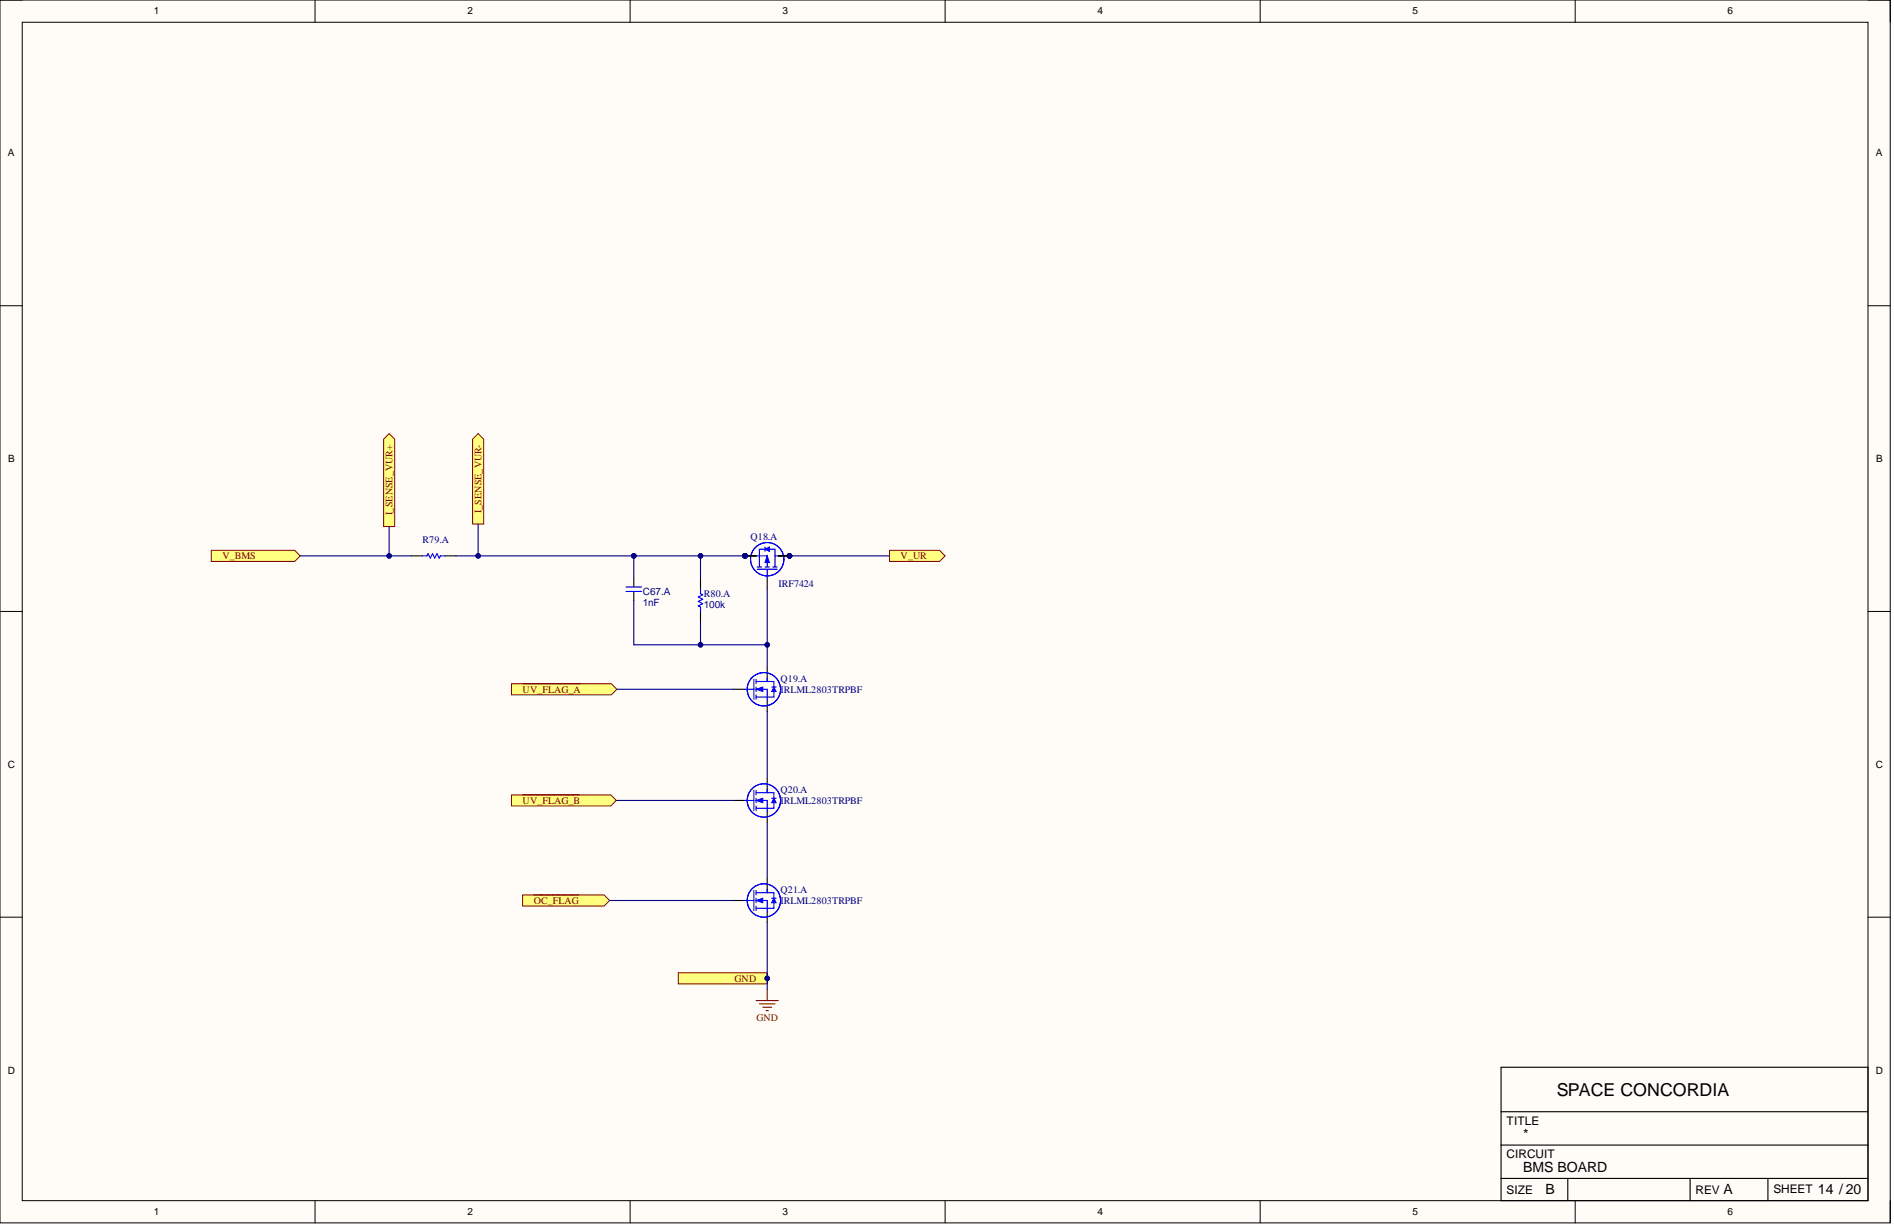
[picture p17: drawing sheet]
<svg xmlns="http://www.w3.org/2000/svg" width="431mm" height="279mm" viewBox="0 0 431 279" stroke-linecap="round" stroke-linejoin="round" font-family="sans-serif">
<defs><g id="words">
<text font-size="4.1" x="354.6" y="249.5">SPACE CONCORDIA</text>
<g font-size="3.2">
<text x="347" y="259.3">*</text>
<text x="347" y="266.9">BMS BOARD</text>
<text x="352.1" y="272">B</text>
<text x="392.6" y="272">A</text>
<text x="414.1" y="272">14 /20</text>
</g>
<g font-size="2.7">
<text x="343.2" y="256.1">TITLE</text>
<text x="343.2" y="263.7">CIRCUIT</text>
<text x="343.2" y="271.8">SIZE</text>
<text x="386.3" y="271.8">REV</text>
<text x="404" y="271.5">SHEET</text>
</g>
<g font-size="2.3">
<text x="35" y="3.3">1</text>
<text x="106.5" y="3.3">2</text>
<text x="178.2" y="3.3">3</text>
<text x="250" y="3.3">4</text>
<text x="321.8" y="3.3">5</text>
<text x="393.5" y="3.3">6</text>
<text x="1.8" y="35.6">A</text>
<text x="427.3" y="35.6">A</text>
<text x="1.9" y="105.2">B</text>
<text x="427.4" y="105.2">B</text>
<text x="1.8" y="174.8">C</text>
<text x="427.3" y="174.8">C</text>
<text x="1.8" y="244.5">D</text>
<text x="427.3" y="244.5">D</text>
<text x="35" y="276.7">1</text>
<text x="106.5" y="276.7">2</text>
<text x="178.2" y="276.7">3</text>
<text x="250" y="276.7">4</text>
<text x="321.8" y="276.7">5</text>
<text x="393.5" y="276.7">6</text>
</g>
<g font-size="2.3" fill="#800000">
<text x="89.4" y="117.4" transform="rotate(-90 89.4 117.4)">I_SENSE_VUR+</text>
<text x="109.7" y="116.8" transform="rotate(-90 109.7 116.8)">I_SENSE_VUR-</text>
<text x="50.7" y="127.3">V_BMS</text>
<text x="205.2" y="127.3">V_UR</text>
<text x="119" y="157.7">UV_FLAG_A</text>
<text x="119" y="183">UV_FLAG_B</text>
<text x="121.6" y="205.8">OC_FLAG</text>
<text x="167.3" y="223.5">GND</text>
<text x="172.3" y="232.4">GND</text>
</g>
<g font-size="2.3" fill="#000080">
<text x="96.2" y="123.5">R79.A</text>
<text x="171" y="123">Q18.A</text>
<text x="146.4" y="138">1nF</text>
<text x="146.4" y="135.4">C67.A</text>
<text x="160.3" y="135.9">R80.A</text>
<text x="177.3" y="133.7">IRF7424</text>
<text x="160.3" y="138.5">100k</text>
<text x="177.8" y="155.2">Q19.A</text>
<text x="177.8" y="157.7">IRLML2803TRPBF</text>
<text x="177.8" y="180.5">Q20.A</text>
<text x="177.8" y="183">IRLML2803TRPBF</text>
<text x="177.8" y="203.3">Q21.A</text>
<text x="177.8" y="205.8">IRLML2803TRPBF</text>
</g>
</g></defs>
<path d="M0 0h430.6v278.5h-430.6z" fill-rule="evenodd" fill="#fffcf8"/>
<path d="M0 0h430.6v278.5h-430.6z" fill="none" stroke="#000" stroke-width=".23"/>
<path d="M5.1 5.1h420.4v268.3h-420.4z" fill-rule="evenodd" fill="#fffcf8"/>
<g fill="none" stroke="#000" stroke-width=".23">
<path d="M0 0h5.1M5.1 5.1h420.4v268.3h-420.4zM71.8 0v5.1M143.5 0v5.1M215.3 0v5.1M287.1 0v5.1M358.8 0v5.1M425.5 0h5.1v5.1M0 69.6h5.1M425.5 69.6h5.1M0 139.2h5.1M425.5 139.2h5.1"/>
<path d="M0 208.9h5.1M425.5 208.9h5.1M71.8 273.4v5.1M143.5 273.4v5.1M215.3 273.4v5.1M287.1 273.4v5.1M358.8 273.4v5.1M430.6 273.4v5.1"/>
</g>
<path d="M341.9 243h83.6v30.4h-83.6zM341.9 253.2h83.6M341.9 260.7h83.6M341.9 268.3h83.6M357.1 268.3v5.1M385 268.3v5.1M402.7 268.3v5.1" fill="none" stroke="#000" stroke-width=".25"/>
<path d="M116.5 181h22.6l1.3 1.3-1.3 1.2h-22.6z" fill-rule="evenodd" fill="#ffff80"/>
<path d="M116.5 181h22.6l1.3 1.3-1.3 1.2h-22.6z" fill="none" stroke="#800000" stroke-width=".23"/>
<path d="M119 181h13" fill="none" stroke="#800000" stroke-width=".25"/>
<path d="M116.5 155.7h22.8l1.2 1.3-1.2 1.2h-22.8z" fill-rule="evenodd" fill="#ffff80"/>
<path d="M116.5 155.7h22.8l1.2 1.3-1.2 1.2h-22.8z" fill="none" stroke="#800000" stroke-width=".23"/>
<path d="M119 155.7h13.2" fill="none" stroke="#800000" stroke-width=".25"/>
<path d="M119 203.8h18.6l1.3 1.3-1.3 1.2h-18.6z" fill-rule="evenodd" fill="#ffff80"/>
<path d="M119 203.8h18.6l1.3 1.3-1.3 1.2h-18.6z" fill="none" stroke="#800000" stroke-width=".23"/>
<path d="M121.6 203.8h10.2" fill="none" stroke="#800000" stroke-width=".25"/>
<path d="M202.6 125.3h11.4l1.3 1.3-1.3 1.2h-11.4z" fill-rule="evenodd" fill="#ffff80"/>
<path d="M202.6 125.3h11.4l1.3 1.3-1.3 1.2h-11.4z" fill="none" stroke="#800000" stroke-width=".23"/>
<path d="M172.2 227.8h5.1M173 228.6h3.5M173.8 229.4h2M174.5 230.1h.5M174.8 225.3v2.5" fill="none" stroke="#800000" stroke-width=".25"/>
<path d="M167.2 157h2.5M174.8 151.9v2.5M174.8 159.5v2.5" fill="none" stroke="#000" stroke-width=".25"/>
<path d="M169.7 157h2M171.7 154.7v4.5M172.2 155.2h2.6M172.2 157h2.6v2.5M172.2 158.7h2.6M172.2 154.7v1M172.2 156.5v1M172.2 158.2v1" fill="none" stroke="#00f" stroke-width=".25"/>
<path d="M172.2 157l1.6-.5v1z" fill="#00f"/>
<path d="M172.2 157l1.6-.5v1z" fill="none" stroke="#00f" stroke-width=".23"/>
<path d="M174.8 154.4v.8" fill="none" stroke="#00f" stroke-width=".25"/>
<path d="M176.3 156.5l.5 1h-1z" fill="#00f"/>
<path d="M176.3 156.5l.5 1h-1z" fill="none" stroke="#00f" stroke-width=".23"/>
<g fill="none" stroke="#00f" stroke-width=".25">
<path d="M174.8 155.2h1.5v1.3M175.8 156.5h1M176.3 157.5v1.2h-1.5M171.7 180v4.5M172.2 180v1M169.7 182.3h2M172.2 180.5h2.6M172.2 182.3h2.6v2.5M172.2 184h2.6M172.2 181.8v1M172.2 183.5v1"/>
<circle cx="174" cy="157" r="3.8"/>
</g>
<path d="M174.8 177.2v2.5M167.2 182.3h2.5M174.8 184.8v2.5" fill="none" stroke="#000" stroke-width=".25"/>
<path d="M172.2 182.3l1.6-.5v1z" fill="#00f"/>
<path d="M172.2 182.3l1.6-.5v1z" fill="none" stroke="#00f" stroke-width=".23"/>
<path d="M174.8 179.7v.8" fill="none" stroke="#00f" stroke-width=".25"/>
<path d="M176.3 181.8l.5 1h-1z" fill="#00f"/>
<path d="M176.3 181.8l.5 1h-1z" fill="none" stroke="#00f" stroke-width=".23"/>
<g fill="none" stroke="#00f" stroke-width=".25">
<path d="M174.8 180.5h1.5v1.3M175.8 181.8h1M176.3 182.8v1.2h-1.5M169.7 205.1h2M171.7 202.8v4.5M172.2 203.3h2.6M172.2 205.1h2.6v2.5M172.2 206.8h2.6M172.2 202.8v1M172.2 204.5v1.1M172.2 206.3v1"/>
<circle cx="174" cy="182.3" r="3.8"/>
</g>
<path d="M174.8 200v2.5M167.2 205.1h2.5M174.8 207.6v2.5" fill="none" stroke="#000" stroke-width=".25"/>
<path d="M172.2 205.1l1.6-.6v1.1z" fill="#00f"/>
<path d="M172.2 205.1l1.6-.6v1.1z" fill="none" stroke="#00f" stroke-width=".23"/>
<path d="M174.8 202.5v.8" fill="none" stroke="#00f" stroke-width=".25"/>
<path d="M176.3 204.5l.5 1.1h-1z" fill="#00f"/>
<path d="M176.3 204.5l.5 1.1h-1z" fill="none" stroke="#00f" stroke-width=".23"/>
<g fill="none" stroke="#00f" stroke-width=".25">
<path d="M159.6 134.2v1l.5 .2-1 .5 1 .6-1 .5 1 .5-1 .5 .5 .2v1M174.8 203.3h1.5v1.2M175.8 204.5h1M176.3 205.6v1.2h-1.5"/>
<circle cx="174" cy="205.1" r="3.8"/>
</g>
<path d="M159.6 131.6v2.6M159.6 139.2v2.6" fill="none" stroke="#000" stroke-width=".25"/>
<path d="M87.4 100l1.3-1.3 1.2 1.3v19.9h-2.5z" fill-rule="evenodd" fill="#ffff80"/>
<path d="M87.4 100l1.3-1.3 1.2 1.3v19.9h-2.5z" fill="none" stroke="#800000" stroke-width=".23"/>
<path d="M107.6 100l1.3-1.3 1.3 1.3v19.3h-2.6z" fill-rule="evenodd" fill="#ffff80"/>
<path d="M107.6 100l1.3-1.3 1.3 1.3v19.3h-2.6z" fill="none" stroke="#800000" stroke-width=".23"/>
<path d="M154.5 221.5h20.3v2.5h-20.3z" fill-rule="evenodd" fill="#ffff80"/>
<path d="M154.5 221.5h20.3v2.5h-20.3z" fill="none" stroke="#800000" stroke-width=".23"/>
<circle cx="174.8" cy="222.8" r=".51" fill="#000080"/>
<circle cx="174.8" cy="222.8" r=".51" fill="none" stroke="#000080" stroke-width=".23"/>
<circle cx="179.8" cy="126.6" r=".51" fill="#000080"/>
<circle cx="179.8" cy="126.6" r=".51" fill="none" stroke="#000080" stroke-width=".23"/>
<circle cx="169.7" cy="126.6" r=".51" fill="#000080"/>
<circle cx="169.7" cy="126.6" r=".51" fill="none" stroke="#000080" stroke-width=".23"/>
<circle cx="179.8" cy="126.6" r=".51" fill="#000080"/>
<circle cx="179.8" cy="126.6" r=".51" fill="none" stroke="#000080" stroke-width=".23"/>
<circle cx="179.8" cy="126.6" r=".51" fill="#000080"/>
<circle cx="179.8" cy="126.6" r=".51" fill="none" stroke="#000080" stroke-width=".23"/>
<circle cx="179.8" cy="126.6" r=".51" fill="#000080"/>
<circle cx="179.8" cy="126.6" r=".51" fill="none" stroke="#000080" stroke-width=".23"/>
<circle cx="169.7" cy="126.6" r=".51" fill="#000080"/>
<circle cx="169.7" cy="126.6" r=".51" fill="none" stroke="#000080" stroke-width=".23"/>
<circle cx="169.7" cy="126.6" r=".51" fill="#000080"/>
<circle cx="169.7" cy="126.6" r=".51" fill="none" stroke="#000080" stroke-width=".23"/>
<path d="M177.3 126.6h2.5" fill="none" stroke="#000" stroke-width=".25"/>
<circle cx="179.8" cy="126.6" r=".51" fill="#000080"/>
<circle cx="179.8" cy="126.6" r=".51" fill="none" stroke="#000080" stroke-width=".23"/>
<path d="M169.7 126.6h2.5M174.8 131.6v2.6" fill="none" stroke="#000" stroke-width=".25"/>
<circle cx="169.7" cy="126.6" r=".51" fill="#000080"/>
<circle cx="169.7" cy="126.6" r=".51" fill="none" stroke="#000080" stroke-width=".23"/>
<path d="M172.2 126.6h2.6v2.5M172.5 129.6h4.5M172.5 129.1h1M173 126.6v2.5M174.3 129.1h1M174.8 129.6v2M176 129.1h1M176.5 126.6v2.5" fill="none" stroke="#00f" stroke-width=".25"/>
<path d="M174.8 126.6l.5 1.5h-1z" fill="#00f"/>
<path d="M174.8 126.6l.5 1.5h-1z" fill="none" stroke="#00f" stroke-width=".23"/>
<path d="M176.5 126.6h.8" fill="none" stroke="#00f" stroke-width=".25"/>
<path d="M174.3 125.1l1-.5v1z" fill="#00f"/>
<path d="M174.3 125.1l1-.5v1z" fill="none" stroke="#00f" stroke-width=".23"/>
<g fill="none" stroke="#00f" stroke-width=".25">
<path d="M174.3 124.6v1M174.3 125.1h-1.3v1.5M175.3 125.1h1.2v1.5"/>
<circle cx="174.8" cy="127.3" r="3.8"/>
</g>
<path d="M177.3 126.6h2.5" fill="none" stroke="#000" stroke-width=".25"/>
<circle cx="179.8" cy="126.6" r=".51" fill="#000080"/>
<circle cx="179.8" cy="126.6" r=".51" fill="none" stroke="#000080" stroke-width=".23"/>
<path d="M177.3 126.6h2.5" fill="none" stroke="#000" stroke-width=".25"/>
<circle cx="179.8" cy="126.6" r=".51" fill="#000080"/>
<circle cx="179.8" cy="126.6" r=".51" fill="none" stroke="#000080" stroke-width=".23"/>
<path d="M177.3 126.6h2.5" fill="none" stroke="#000" stroke-width=".25"/>
<circle cx="179.8" cy="126.6" r=".51" fill="#000080"/>
<circle cx="179.8" cy="126.6" r=".51" fill="none" stroke="#000080" stroke-width=".23"/>
<path d="M169.7 126.6h2.5" fill="none" stroke="#000" stroke-width=".25"/>
<circle cx="169.7" cy="126.6" r=".51" fill="#000080"/>
<circle cx="169.7" cy="126.6" r=".51" fill="none" stroke="#000080" stroke-width=".23"/>
<path d="M169.7 126.6h2.5" fill="none" stroke="#000" stroke-width=".25"/>
<circle cx="169.7" cy="126.6" r=".51" fill="#000080"/>
<circle cx="169.7" cy="126.6" r=".51" fill="none" stroke="#000080" stroke-width=".23"/>
<path d="M48.1 125.3h19l1.3 1.3-1.3 1.2h-19z" fill-rule="evenodd" fill="#ffff80"/>
<path d="M48.1 125.3h19l1.3 1.3-1.3 1.2h-19z" fill="none" stroke="#800000" stroke-width=".23"/>
<path d="M144.4 131.6v2.1M144.4 134.7v2" fill="none" stroke="#000" stroke-width=".25"/>
<path d="M142.6 134.7h3.5M142.6 133.7h3.5" fill="none" stroke="#00f" stroke-width=".25"/>
<path d="M174.8 162v15.2M174.8 187.3v12.7M174.8 210.1v15.2" fill="none" stroke="#000080" stroke-width=".25"/>
<circle cx="174.8" cy="222.8" r=".51" fill="#000080"/>
<circle cx="174.8" cy="222.8" r=".51" fill="none" stroke="#000080" stroke-width=".23"/>
<path d="M179.8 126.6h22.8" fill="none" stroke="#000080" stroke-width=".25"/>
<circle cx="179.8" cy="126.6" r=".51" fill="#000080"/>
<circle cx="179.8" cy="126.6" r=".51" fill="none" stroke="#000080" stroke-width=".23"/>
<path d="M144.4 126.6v5" fill="none" stroke="#000080" stroke-width=".25"/>
<circle cx="144.4" cy="126.6" r=".51" fill="#000080"/>
<circle cx="144.4" cy="126.6" r=".51" fill="none" stroke="#000080" stroke-width=".23"/>
<path d="M159.6 126.6v5" fill="none" stroke="#000080" stroke-width=".25"/>
<circle cx="159.6" cy="126.6" r=".51" fill="#000080"/>
<circle cx="159.6" cy="126.6" r=".51" fill="none" stroke="#000080" stroke-width=".23"/>
<path d="M159.6 141.8v5" fill="none" stroke="#000080" stroke-width=".25"/>
<circle cx="159.6" cy="146.8" r=".51" fill="#000080"/>
<circle cx="159.6" cy="146.8" r=".51" fill="none" stroke="#000080" stroke-width=".23"/>
<path d="M144.4 126.6h25.3" fill="none" stroke="#000080" stroke-width=".25"/>
<circle cx="144.4" cy="126.6" r=".51" fill="#000080"/>
<circle cx="144.4" cy="126.6" r=".51" fill="none" stroke="#000080" stroke-width=".23"/>
<circle cx="159.6" cy="126.6" r=".51" fill="#000080"/>
<circle cx="159.6" cy="126.6" r=".51" fill="none" stroke="#000080" stroke-width=".23"/>
<circle cx="169.7" cy="126.6" r=".51" fill="#000080"/>
<circle cx="169.7" cy="126.6" r=".51" fill="none" stroke="#000080" stroke-width=".23"/>
<path d="M88.7 119.9v6.7" fill="none" stroke="#000080" stroke-width=".25"/>
<circle cx="88.7" cy="126.6" r=".51" fill="#000080"/>
<circle cx="88.7" cy="126.6" r=".51" fill="none" stroke="#000080" stroke-width=".23"/>
<path d="M108.9 119.3v7.3" fill="none" stroke="#000080" stroke-width=".25"/>
<circle cx="108.9" cy="126.6" r=".51" fill="#000080"/>
<circle cx="108.9" cy="126.6" r=".51" fill="none" stroke="#000080" stroke-width=".23"/>
<path d="M103.8 126.6h40.6" fill="none" stroke="#000080" stroke-width=".25"/>
<circle cx="108.9" cy="126.6" r=".51" fill="#000080"/>
<circle cx="108.9" cy="126.6" r=".51" fill="none" stroke="#000080" stroke-width=".23"/>
<circle cx="144.4" cy="126.6" r=".51" fill="#000080"/>
<circle cx="144.4" cy="126.6" r=".51" fill="none" stroke="#000080" stroke-width=".23"/>
<path d="M68.4 126.6h25.3" fill="none" stroke="#000080" stroke-width=".25"/>
<circle cx="88.7" cy="126.6" r=".51" fill="#000080"/>
<circle cx="88.7" cy="126.6" r=".51" fill="none" stroke="#000080" stroke-width=".23"/>
<path d="M144.4 136.7v10.1h30.4" fill="none" stroke="#000080" stroke-width=".25"/>
<circle cx="159.6" cy="146.8" r=".51" fill="#000080"/>
<circle cx="159.6" cy="146.8" r=".51" fill="none" stroke="#000080" stroke-width=".23"/>
<circle cx="174.8" cy="146.8" r=".51" fill="#000080"/>
<circle cx="174.8" cy="146.8" r=".51" fill="none" stroke="#000080" stroke-width=".23"/>
<path d="M174.8 134.2v17.7" fill="none" stroke="#000080" stroke-width=".25"/>
<circle cx="174.8" cy="146.8" r=".51" fill="#000080"/>
<circle cx="174.8" cy="146.8" r=".51" fill="none" stroke="#000080" stroke-width=".23"/>
<path d="M140.5 157h26.7M140.4 182.3h26.8M138.9 205.1h28.3" fill="none" stroke="#000080" stroke-width=".25"/>
<path d="M93.7 126.6h2.5M101.3 126.6h2.5" fill="none" stroke="#000" stroke-width=".25"/>
<path d="M96.2 126.6h1.1l.2-.5 .5 1 .5-1 .5 1 .5-1 .5 1 .3-.5h1" fill="none" stroke="#00f" stroke-width=".25"/>
<use href="#words"/>
</svg>
